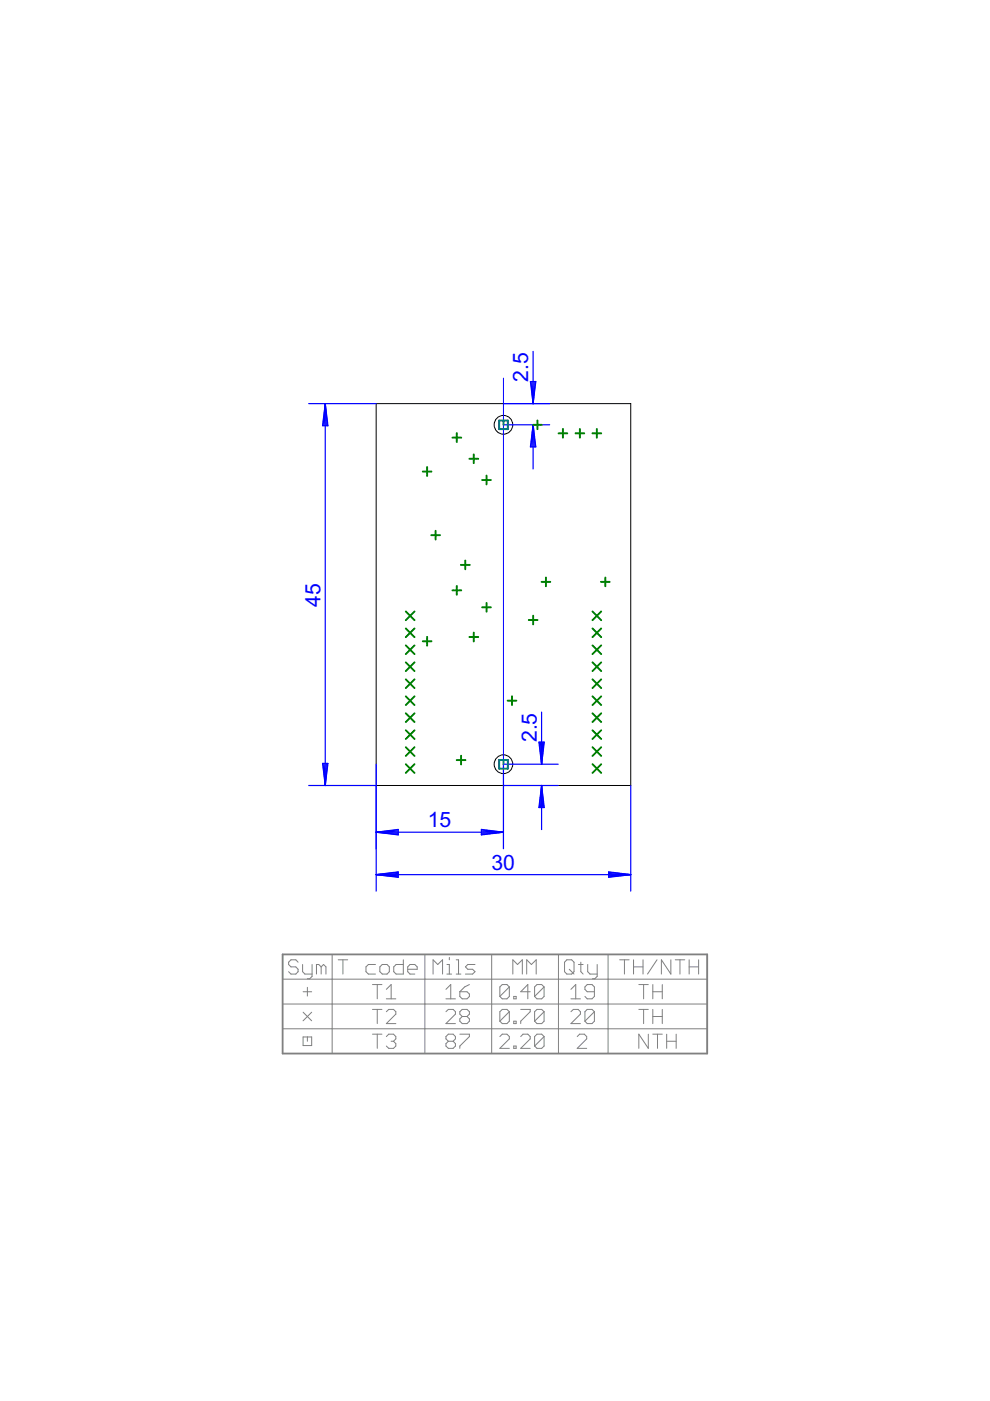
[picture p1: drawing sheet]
<svg xmlns="http://www.w3.org/2000/svg" width="210mm" height="297mm" viewBox="0 0 210 297" stroke-linecap="round" stroke-linejoin="round" font-family="sans-serif">
<defs><g id="words">
<g font-size="5" fill="#00f">
<text x="112" y="80.9" transform="rotate(-90 112 80.9)">2.5</text>
<text x="67.9" y="128.6" transform="rotate(-90 67.9 128.6)">45</text>
<text x="113.8" y="157.4" transform="rotate(-90 113.8 157.4)">2.5</text>
<text x="90.7" y="175.4">15</text>
<text x="104.2" y="184.4">30</text>
</g>
</g></defs>
<g fill="none" stroke="#000" stroke-width=".21">
<path d="M79.8 85.6h53.9v80.9h-53.9z"/>
<circle cx="106.7" cy="90.1" r="1.98"/>
<circle cx="106.7" cy="162" r="1.98"/>
</g>
<g fill="none" stroke="#00f" stroke-width=".25">
<path d="M113 74.5v11.1M65.4 85.6h14.4M69 85.6v80.9M69 85.6l.5 4.7h-1.1zM69 85.6l-.3 4.7M69 85.6l.2 4.7M69 85.6l-.5 4.7M69 85.6l.4 4.7M106.7 85.6h9.8M106.7 90.1h9.8M112.5 80.9h1.1l-.6 4.7zM112.6 80.9l.4 4.7"/>
<path d="M112.8 80.9l.2 4.7M113 90.1v9.3M113 90.1l.6 4.6h-1.1zM113 90.1l-.2 4.6M113 90.1l.3 4.6M113 90.1l-.4 4.6M113 90.1l.5 4.6M113.3 80.9l-.3 4.7M113.5 80.9l-.5 4.7M114.3 157.4h1.1l-.6 4.6zM114.4 157.4l.4 4.6M114.6 157.4l.2 4.6"/>
<path d="M114.8 151v11M115.1 157.4l-.3 4.6M115.3 157.4l-.5 4.6M65.4 166.5h14.4M68.4 161.9h1.1l-.5 4.6zM68.5 161.9l.5 4.6M68.7 161.9l.3 4.6M69.2 161.9l-.2 4.6M69.4 161.9l-.4 4.6M79.8 162v26.9M79.8 176.4h26.9M79.8 176.4l4.6-.5v1.1z"/>
<path d="M79.8 176.4l4.6 .3M79.8 176.4l4.6 .5M84.4 176.2l-4.6 .2M84.4 176l-4.6 .4M102.1 175.9l4.6 .5-4.6 .6zM102.1 176.2l4.6 .2M102.1 176l4.6 .4M106.7 166.5h11.6M106.7 176.4l-4.6 .3M106.7 176.4l-4.6 .5M114.8 166.5v9.4M114.8 166.5l.6 4.7h-1.1z"/>
<path d="M114.8 166.5l-.2 4.7M114.8 166.5l.3 4.7M114.8 166.5l-.4 4.7M114.8 166.5l.5 4.7M118.3 162h-11.6v17.9M133.7 166.5v22.4M79.8 185.4l4.6-.6v1.2zM79.8 185.4h53.9M79.8 185.4l4.6 .3M79.8 185.4l4.6 .5M84.4 185.2l-4.6 .2M84.4 185l-4.6 .4"/>
<path d="M129.1 184.8l4.6 .6-4.6 .6zM129.1 185.2l4.6 .2M129.1 185l4.6 .4M133.7 185.4l-4.6 .3M133.7 185.4l-4.6 .5"/>
</g>
<path d="M106.7 80.2v94.4" fill="none" stroke="#00f" stroke-width=".21"/>
<g fill="none" stroke="#808080" stroke-width=".21">
<path d="M59.9 202.4v5.2h90M59.9 212.9h90M59.9 218.1h90M63.2 204l-.5-.5h-1l-.5 .5v.5l.5 .5h1l.5 .5v.5l-.5 .5h-1l-.5-.5M64.2 204.5v1.5l.4 .5h1.6M64.3 210.3h1.8M64.3 214.6l1.8 1.8M64.3 219.9h1.8v1.8h-1.8zM65.2 209.3v1.9M65.2 219.9v.9M66.1 214.6l-1.8 1.8M66.2 204.5v2.5l-.5 .5h-.5"/>
<path d="M68.1 205l-.5-.5h-.5v2M68.1 205v1.5M68.1 205l.5-.5 .5 .5v1.5M70.4 202.4v21M71.7 203.5h2M72.7 203.5v3M79 208.7h2M79 214h2M79 219.3h2M79.6 204.5h-1.5l-.5 .5v1l.5 .5h1.5M80 208.7v3.1M80 214v3"/>
<path d="M80 219.3v3M80.5 205l.5-.5h1.1l.4 .5v1l-.4 .5h-1.1l-.5-.5zM81.9 209.8l1-1.1v3.1M81.9 211.8h2M81.9 214.5l.5-.5h1l.5 .5v.5l-2 2h2M81.9 219.8l.5-.5h1l.5 .5v.5l-.5 .5M85.5 203.5v3h-1.5l-.5-.5v-1l.5-.5h1.5M86.4 205.5h2.1v-.5l-.6-.5h-1l-.5 .5v1l.5 .5h1M90.1 202.4v21M91.8 206.5v-3l1 1 1-1v3M94.6 211.8h2M94.6 209.8l1-1.1v3.1"/>
<path d="M94.6 214.5l.5-.5h1l.5 .5v.5l-2 2h2M94.8 206.5h1M94.8 204.5h.5v2M95.3 203v.5M96.7 203.5h.5v3M96.7 206.5h1M97.5 210.3h1.5l.5 .5v.5l-.5 .5h-1l-.5-.5zM97.5 219.3h2v.5l-2 2v.5M98 215.5l-.5 .5v.5l.5 .5h1l.5-.5v-.5l-.5-.5M98 215.5l-.5-.5v-.5l.5-.5h1l.5 .5v.5l-.5 .5M98 215.5h1M99.5 208.7l-1 .6-1 1"/>
<path d="M100.7 204.5h-1.5l-.5 .5 .5 .5h1l.5 .5-.5 .5h-1.5M104.2 202.4v21M106 219.8l.5-.5h1l.5 .5v.5l-2 2h2M108 209.3v2l-.5 .5h-1l-.5-.5M108 209.3l-.5-.6h-1l-.5 .6v2M108 214.5l-.5-.5h-1l-.5 .5v2M108 214.5v2l-.5 .5h-1l-.5-.5M108 209.3l-2 2M108 214.5l-2 2M108.7 206.5v-3l1 1 1-1v3M108.9 211.3h.5v.5h-.5zM108.9 216.5h.5v.5h-.5z"/>
<path d="M110.4 214h2v.5l-2 2v.5M110.4 219.8l.5-.5h1l.5 .5v.5l-2 2h2M111.7 206.5v-3l1 1 1-1v3M112.4 210.3h-2l1.5-1.6v3.1M115.4 209.3l-.5-.6h-1l-.6 .6v2M115.4 209.3v2l-.5 .5h-1l-.6-.5M115.4 214.5l-.5-.5h-1l-.6 .5v2M115.4 219.8l-.5-.5h-1l-.6 .5v2M115.4 214.5v2l-.5 .5h-1l-.6-.5M115.4 219.8v2l-.5 .5h-1l-.6-.5M115.4 209.3l-2.1 2M115.4 214.5l-2.1 2"/>
<path d="M115.4 219.8l-2.1 2M118.4 202.4v21M120.2 203.5h1l.5 .5v2l-.5 .5h-1l-.5-.5v-2zM120.7 205.5l1 1M121.1 211.8h2M121.1 209.8l1-1.1v3.1M121.1 214.5l.5-.5h1l.5 .5v.5l-2 2h2M122.4 219.8l.5-.5h1l.5 .5v.5l-2 2h2M122.6 204.5h1M123.1 204v2l.5 .5M124.6 204.5v1.5l.5 .5h1.5M126 210.3h-1.5l-.5-.5v-.5l.5-.6h1l.5 .6v2l-.5 .5h-1l-.5-.5"/>
<path d="M126 214.5v2l-.5 .5h-1l-.5-.5M126 214.5l-.5-.5h-1l-.5 .5v2M126 214.5l-2 2M126.6 204.5v2.5l-.5 .5h-.5M128.9 202.4v21M131.4 203.5h2M132.4 203.5v3M134.3 205h2M134.3 203.5v3M135.4 208.7h2.1M135.4 214h2.1M136.3 203.5v3"/>
<path d="M136.5 208.7v3.1M136.5 214v3M137.5 219.3v3l-2.1-3v3M138.4 210.3h2M138.4 208.7v3.1M138.4 214v3M138.4 215.5h2M138.4 219.3h2M139.3 203.5l-2 3M139.4 219.3v3M140.4 208.7v3.1M140.4 214v3"/>
<path d="M141.4 219.3v3M142.2 203.5v3l-2-3v3M143.2 203.5h2M143.4 219.3v3M144.2 203.5v3M146.1 205h2M146.1 203.5v3M148.1 203.5v3M149.9 202.4v21h-90M82.9 220.8h.5M83.4 220.8l.5 .5v.5l-.5 .5h-1l-.5-.5M95.1 220.8l-.5-.5v-.5l.5-.5h1l.5 .5v.5l-.5 .5"/>
<path d="M95.1 220.8l-.5 .5v.5l.5 .5h1l.5-.5v-.5l-.5-.5M95.1 220.8h1M108.9 221.8h.5v.5h-.5zM141.4 220.8h2"/>
</g>
<path d="M59.9 202.4h90v21h-90z" fill="none" stroke="#808080" stroke-width=".38"/>
<g fill="#008000" stroke="#008000" stroke-width=".21">
<path d="M96.8 124.2h.1v2l-.1-.1z"/>
<path d="M95.8 125.1h2l.1 .1-2 .1z"/>
<path d="M126.4 90.9h.2v2l-.2-.1z"/>
<path d="M125.5 91.8h2l.1 .1-2 .1z"/>
<path d="M122.9 90.9h.1v2l-.1-.1z"/>
<path d="M121.9 91.8h2l.1 .1-2 .1z"/>
<path d="M119.3 90.9h.1v2l-.1-.1z"/>
<path d="M118.3 91.8h2l.1 .1-2 .1z"/>
<path d="M92.3 112.5h.2l-.1 2-.1-.1z"/>
<path d="M91.4 113.4h1.9l.1 .1-2 .1z"/>
<path d="M103.1 100.8h.2l-.1 2-.1-.1z"/>
<path d="M102.2 101.7h1.9l.1 .1-2 .1z"/>
<path d="M103.1 127.8h.2l-.1 2-.1-.1z"/>
<path d="M102.2 128.7h1.9l.1 .1-2 .1z"/>
<path d="M100.4 96.3h.1v2l-.1-.1z"/>
<path d="M99.4 97.2h2l.1 .1-2 .1z"/>
<path d="M100.4 134l.1 .1v2l-.1-.1z"/>
<path d="M99.4 135h2l.1 .1h-2z"/>
<path d="M113.9 89.1h.1v2l-.1-.1z"/>
<path d="M112.9 90h2l.1 .1-2 .1z"/>
<path d="M96.8 91.8h.1v2l-.1-.1z"/>
<path d="M95.8 92.8l2-.1 .1 .1-2 .1z"/>
<path d="M90.5 135h.2l-.1 2-.1-.1z"/>
<path d="M89.6 135.9h1.9l.1 .1-2 .1z"/>
<path d="M97.7 160.2h.2l-.1 2-.1-.1z"/>
<path d="M96.8 161.1h1.9l.1 .1h-2z"/>
<path d="M108.5 147.6h.1v2l-.1-.1z"/>
<path d="M107.5 148.5h2l.1 .1-2 .1z"/>
<path d="M128.3 122.4h.1v2l-.2-.1z"/>
<path d="M127.3 123.3h2v.1l-1.9 .1z"/>
<path d="M90.5 99h.2l-.1 2-.1-.1z"/>
<path d="M89.6 99.9h1.9l.1 .1-2 .1z"/>
<path d="M98.6 118.8h.1v2l-.1-.1z"/>
<path d="M97.6 119.7h2l.1 .1-2 .1z"/>
<path d="M115.7 122.4h.1v2l-.1-.1z"/>
<path d="M114.7 123.3h2l.1 .1-2 .1z"/>
<path d="M112.9 130.5h.2v2l-.2-.1z"/>
<path d="M112.1 131.4h1.9v.1l-1.9 .1z"/>
<path d="M125.5 162l.2-.1 1.9 2-.2 .1z"/>
<path d="M125.5 163.8l1.9-1.9 .2 .1-1.9 2z"/>
<path d="M125.5 158.4l.2-.1 1.9 2-.2 .1z"/>
<path d="M125.5 160.2l1.9-1.9 .2 .1-1.9 2z"/>
<path d="M125.5 154.8l.2-.1 1.9 2-.2 .1z"/>
<path d="M125.5 156.6l1.9-1.9 .2 .1-1.9 2z"/>
<path d="M125.5 151.2h.2l1.9 1.9-.2 .1z"/>
<path d="M125.5 153l1.9-1.8h.2l-1.9 2z"/>
<path d="M125.5 147.6h.2l1.9 1.9-.2 .1z"/>
<path d="M125.5 149.4l1.9-1.8h.2l-1.9 2z"/>
<path d="M125.5 144h.2l1.9 1.9-.2 .1z"/>
<path d="M125.5 145.8l1.9-1.8h.2l-1.9 2z"/>
<path d="M125.5 140.4h.2l1.9 1.9-.2 .1z"/>
<path d="M125.5 142.2l1.9-1.8h.2l-1.9 2z"/>
<path d="M125.5 136.8h.2l1.9 1.9-.2 .1z"/>
<path d="M125.5 138.6l1.9-1.8h.2l-1.9 2z"/>
<path d="M125.5 133.2h.2l1.9 1.9-.2 .1z"/>
<path d="M125.5 135l1.9-1.8h.2l-1.9 2z"/>
<path d="M125.5 129.6h.2l1.9 1.9-.2 .1z"/>
<path d="M125.5 131.4l1.9-1.8h.2l-1.9 2z"/>
<path d="M86 129.6h.1l1.9 1.9-.2 .1z"/>
<path d="M87.8 129.6l.2 .1-2 1.9v-.2z"/>
<path d="M86 133.2h.1l1.9 1.9-.2 .1z"/>
<path d="M86 135l1.8-1.8h.2l-1.9 2z"/>
<path d="M86 136.8l2 1.8-.1 .2-1.9-1.9z"/>
<path d="M86 138.6l1.8-1.8h.2l-1.9 2z"/>
<path d="M86 140.4h.1l1.9 1.9-.2 .1z"/>
<path d="M87.8 140.4l.2 .1-2 1.9v-.2z"/>
<path d="M86 144h.1l1.9 1.9-.2 .1z"/>
<path d="M86 145.8l1.8-1.8h.2l-1.9 2z"/>
<path d="M86 147.6l2 1.8-.1 .2-1.9-1.9z"/>
<path d="M86 149.4l1.8-1.8h.2l-1.9 2z"/>
<path d="M86 151.2h.1l1.9 1.9-.2 .1z"/>
<path d="M87.8 151.2l.2 .1-2 1.9v-.2z"/>
<path d="M86 154.8l.1-.1 1.9 2-.2 .1z"/>
<path d="M86 156.6l1.8-1.9 .2 .1-1.9 2z"/>
<path d="M86 158.3l2 1.9-.1 .2-1.9-1.9z"/>
<path d="M86 160.2l1.8-1.9 .2 .1-1.9 2z"/>
<path d="M86 162l.1-.1 1.9 2-.2 .1z"/>
<path d="M87.8 161.9l.2 .2-2 1.9v-.2z"/>
</g>
<g fill="#008080" stroke="#008080" stroke-width=".21">
<path d="M106.7 161.1h.1v1h-.1z"/>
<path d="M106.7 161.1l1-.1 .1 .2h-1.1z"/>
<path d="M107.6 161.1h.2l-.1 2-.1-.1z"/>
<path d="M105.7 162.9h2l.1 .1-2 .1z"/>
<path d="M105.8 161l.1 .1v2l-.2-.1z"/>
<path d="M105.8 161h1v.2h-1z"/>
<path d="M106.7 89.1h.1v1.1l-.1-.1z"/>
<path d="M106.7 89.1h1l.1 .1-1.1 .1z"/>
<path d="M107.6 89.1h.2l-.1 2-.1-.1z"/>
<path d="M105.7 91l2-.1 .1 .1-2 .1z"/>
<path d="M105.7 89.1h.2v2l-.2-.1z"/>
<path d="M105.7 89.1h1.1v.1l-1 .1z"/>
</g>
<use href="#words"/>
</svg>
